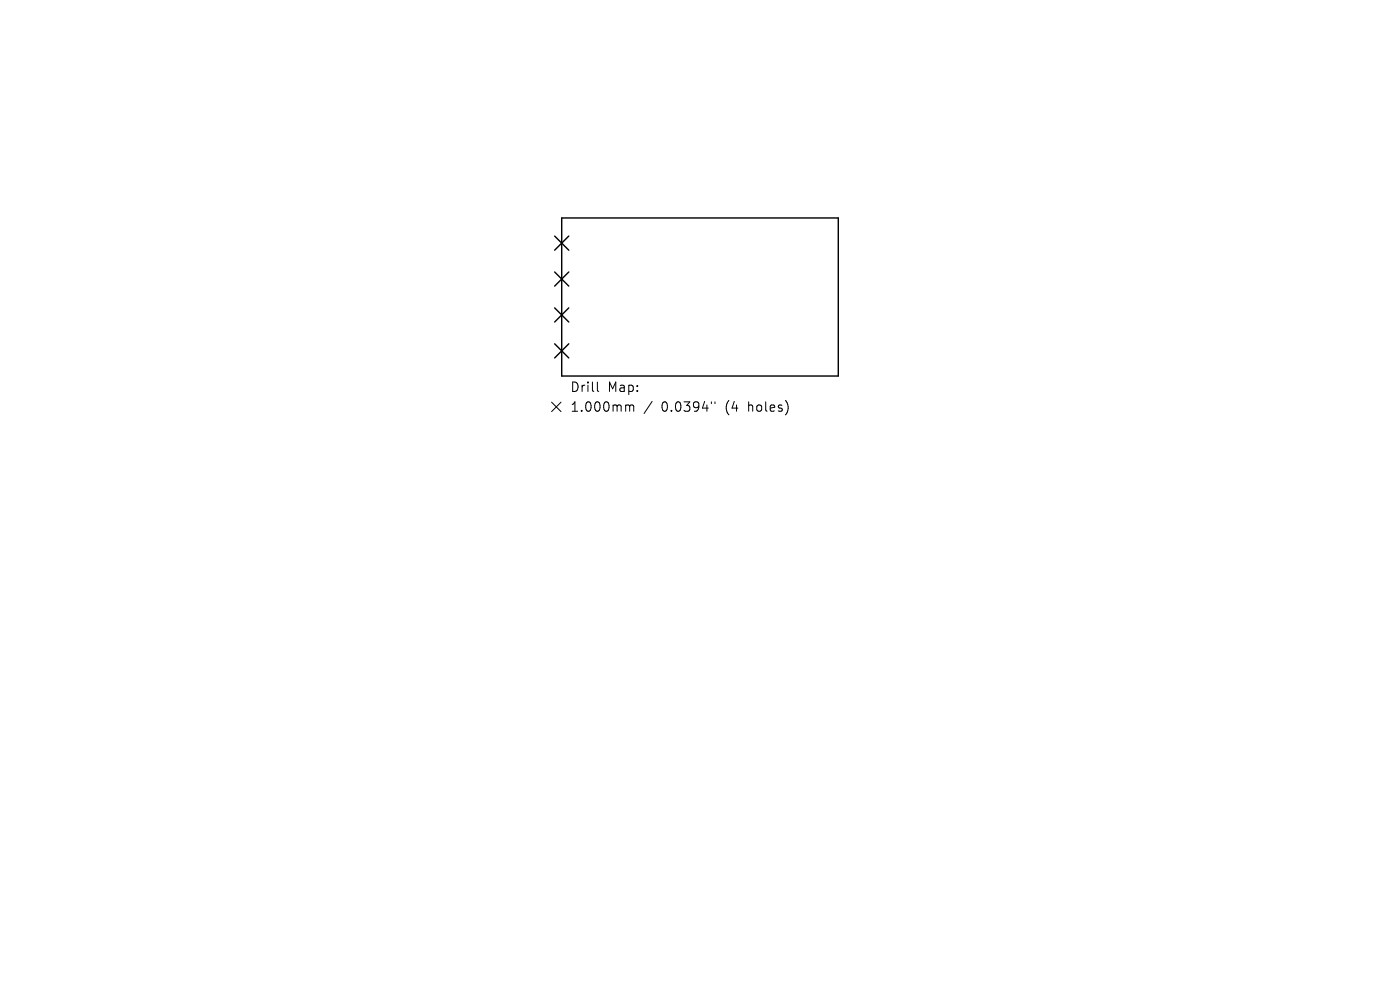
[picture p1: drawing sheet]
<svg xmlns="http://www.w3.org/2000/svg" width="297mm" height="210mm" viewBox="0 0 297 210" stroke-linecap="round" stroke-linejoin="round" font-family="sans-serif">
<defs><g id="words">
<g font-size="2.8">
<text x="121" y="83.4">Drill</text>
<text x="128.9" y="83.4">Map:</text>
<text x="121" y="87.6">1.000mm</text>
<text x="140.3" y="87.6">0.0394&quot;</text>
<text x="153.9" y="87.6">(4</text>
<text x="158.7" y="87.6">holes)</text>
</g>
</g></defs>
<path d="M117.7 50.1l3 3M117.7 57.7l3 3M119.2 46.2h58.6v33.6h-58.6zM120.7 50.1l-3 3M120.7 57.7l-3 3M117.7 65.3l3 3M117.7 72.9l3 3M120.7 65.3l-3 3M120.7 72.9l-3 3" fill="none" stroke="#000" stroke-width=".3"/>
<path d="M117 85.3l2 2M119 85.3l-2 2M126.7 81v1.8l.3 .2M133.3 85.9l.3 .3M133.6 86.2v1M133.6 86.2l.3-.3 .4 .1 .1 1.2M138.3 85.1l-1.7 2.6M150.9 85.2v.4M151.7 85.2v.4M167.1 85.8v1.3" fill="none" stroke="#000" stroke-width=".21"/>
<use href="#words"/>
</svg>
